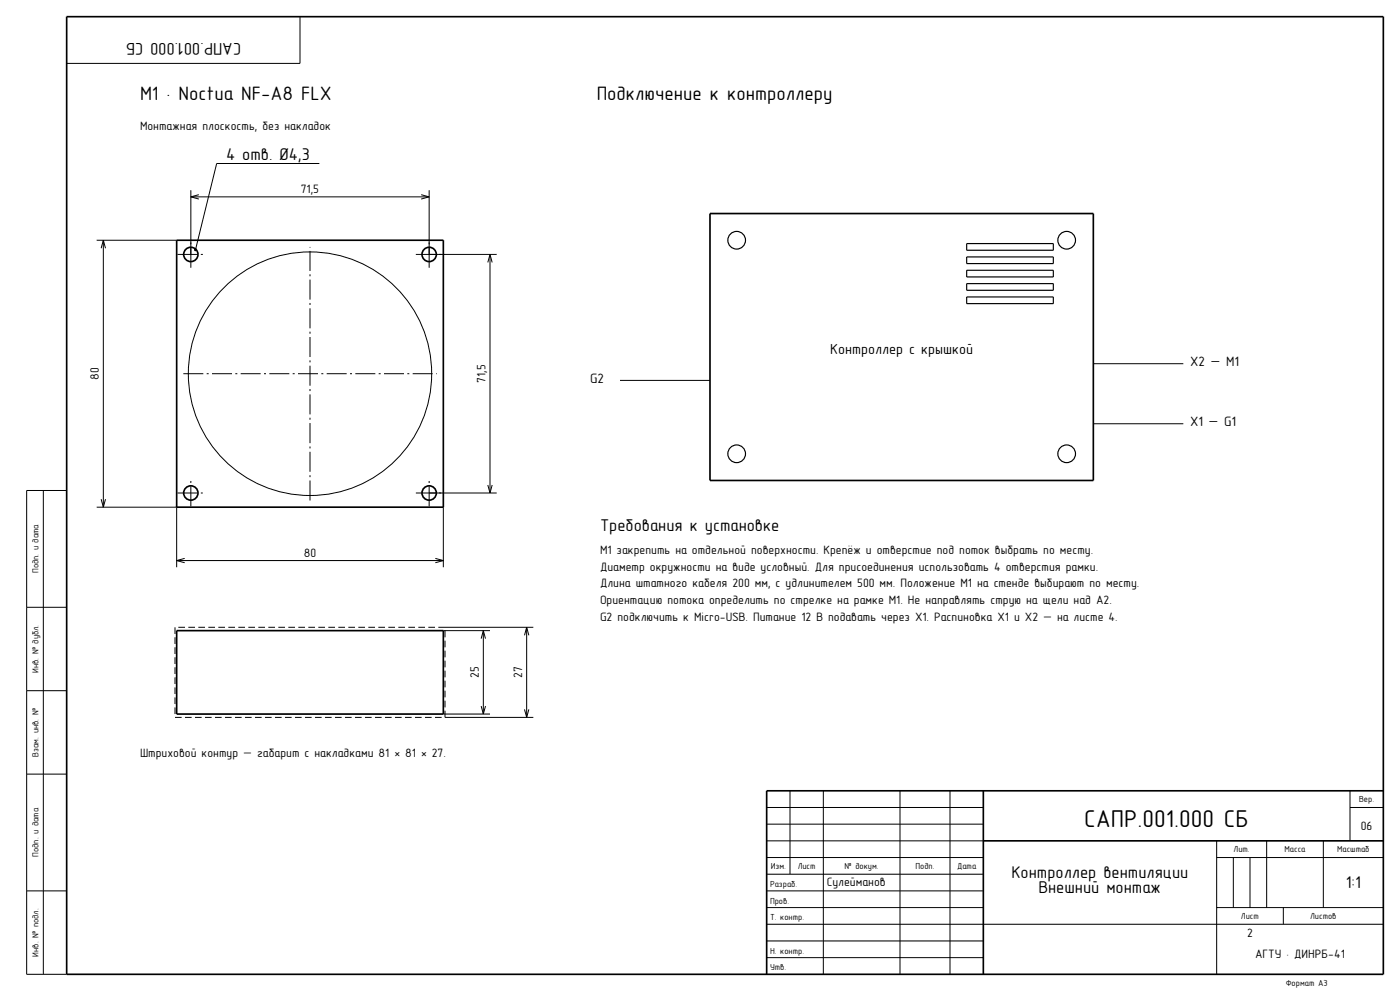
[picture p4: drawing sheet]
<svg xmlns="http://www.w3.org/2000/svg" width="420mm" height="297mm" viewBox="0 0 420 297" stroke-linecap="round" stroke-linejoin="round" font-family="sans-serif">
<defs><g id="words">
<text font-size="7.3" x="325.3" y="247.7">САПР.001.000 СБ</text>
<g font-size="5.8">
<text x="42" y="30">M1 · Noctua NF-A8 FLX</text>
<text x="179" y="30">Подключение к контроллеру</text>
</g>
<g font-size="5.1">
<text x="72.3" y="13" transform="rotate(-180 72.3 13)">САПР.001.000 СБ</text>
<text x="67.8" y="48">4 отв. Ø4,3</text>
<text x="180" y="159">Требования к установке</text>
<text x="303.4" y="263">Контроллер вентиляции</text>
<text x="311.6" y="267.6">Внешний монтаж</text>
<text x="403.7" y="266">1:1</text>
</g>
<text font-size="4.4" x="249.1" y="106">Контроллер с крышкой</text>
<g font-size="4.1">
<text x="357" y="109.8">X2 — M1</text>
<text x="177" y="114.8">G2</text>
<text x="357" y="127.8">X1 — G1</text>
</g>
<g font-size="3.7">
<text x="42" y="39">Монтажная плоскость, без накладок</text>
<text x="90.3" y="57.8">71,5</text>
<text x="29.6" y="113.9" transform="rotate(-90 29.6 113.9)">80</text>
<text x="145.6" y="114.8" transform="rotate(-90 145.6 114.8)">71,5</text>
<text x="91.1" y="166.8">80</text>
<text x="180" y="166">M1 закрепить на отдельной поверхности. Крепёж и отверстие под поток выбрать по месту.</text>
<text x="180" y="171">Диаметр окружности на виде условный. Для присоединения использовать 4 отверстия рамки.</text>
<text x="180" y="176">Длина штатного кабеля 200 мм, с удлинителем 500 мм. Положение M1 на стенде выбирают по месту.</text>
<text x="180" y="181">Ориентацию потока определить по стрелке на рамке M1. Не направлять струю на щели над A2.</text>
<text x="180" y="186">G2 подключить к Micro-USB. Питание 12 В подавать через X1. Распиновка X1 и X2 — на листе 4.</text>
<text x="143.6" y="203.2" transform="rotate(-90 143.6 203.2)">25</text>
<text x="156.6" y="203.2" transform="rotate(-90 156.6 203.2)">27</text>
<text x="42" y="227">Штриховой контур — габарит с накладками 81 × 81 × 27.</text>
<text x="408.3" y="248.7">06</text>
<text x="248" y="265.6">Сулейманов</text>
<text x="374.1" y="280.7">2</text>
<text x="376.5" y="287">АГТУ · ДИНРБ-41</text>
</g>
<g font-size="2.6">
<text x="11.5" y="171.8" transform="rotate(-90 11.5 171.8)">Подп. и дата</text>
<text x="11.5" y="201.7" transform="rotate(-90 11.5 201.7)">Инв. № дубл.</text>
<text x="11.5" y="226.7" transform="rotate(-90 11.5 226.7)">Взам. инв. №</text>
<text x="407.8" y="240.5">Вер.</text>
<text x="11.5" y="256.8" transform="rotate(-90 11.5 256.8)">Подп. и дата</text>
<text x="370.1" y="255.4">Лит.</text>
<text x="385.4" y="255.4">Масса</text>
<text x="401.1" y="255.4">Масштаб</text>
<text x="231.2" y="260.4">Изм.</text>
<text x="239.3" y="260.4">Лист</text>
<text x="253.4" y="260.4">№ докум.</text>
<text x="274.6" y="260.4">Подп.</text>
<text x="287.1" y="260.4">Дата</text>
<text x="231" y="265.8">Разраб.</text>
<text x="231" y="275.8">Т. контр.</text>
<text x="231" y="270.8">Пров.</text>
<text x="372.3" y="275.5">Лист</text>
<text x="393" y="275.5">Листов</text>
<text x="11.5" y="286.7" transform="rotate(-90 11.5 286.7)">Инв. № подл.</text>
<text x="231" y="285.8">Н. контр.</text>
<text x="231" y="290.8">Утв.</text>
<text x="385.7" y="295.4">Формат А3</text>
</g>
</g></defs>
<g fill="none" stroke="#000" stroke-width=".5">
<path d="M20 5h395v287h-395zM53 72h80v80h-80zM213 64h115v80h-115zM53 189h80v25h-80zM295 237v55M415 237h-185v55M295 252h120"/>
<circle cx="57.2" cy="76.3" r="2.15"/>
<circle cx="128.7" cy="76.3" r="2.15"/>
<circle cx="57.2" cy="147.7" r="2.15"/>
<circle cx="128.7" cy="147.7" r="2.15"/>
</g>
<g fill="none" stroke="#000" stroke-width=".3">
<path d="M90 5v14h-70M57.3 57v19.3M57.3 59h71.4M57.3 59l2.3 .7M59.6 58.3l-2.3 .7M95.8 49h-30.8l-6.3 25.9M126.4 58.3l2.3 .7M128.7 57v19.3h20.3M128.7 59l-2.3 .7M29 72h24M31 72v80M31 72l-.6 2.4"/>
<path d="M31 72l.7 2.4M147 76.3v71.4M147 76.3l-.6 2.4M147 76.3l.6 2.4M186 114h27M328 109h27M328 127h27M13 147v145M20 147h-12v145h12M29 152h24v18M30.4 149.6l.6 2.4M31.7 149.6l-.7 2.4"/>
<path d="M128.7 147.7h20.3M133 152v18M146.4 145.4l.6 2.3M147.6 145.4l-.6 2.3M53 168h80M53 168l2.4 .6M55.4 167.4l-2.4 .6M130.6 167.4l2.4 .6M133 168l-2.4 .6M8 182h12M133 189h14M133.5 188h26.5"/>
<path d="M145 189v25M145 189l-.7 2.4M145 189l.6 2.4M158 188v27M158 188l-.7 2.4M158 188l.6 2.4M8 207h12M133 214h14M133.5 215h26.5M144.3 211.6l.7 2.4M145.6 211.6l-.6 2.4M157.3 212.6l.7 2.4"/>
<path d="M158.6 212.6l-.6 2.4M8 232h12M237 237v25M247 237v55M270 237v55M285 237v55M405 237v15M230 257h65M230 252h65M230 247h65M230 242h65M365 257h50"/>
<path d="M365 252v40M370 257v15M375 257v15M380 252v20M397 252v20M405 242h10M8 267h12M230 277h185M230 272h65M230 267h65M230 262h65M365 272h50"/>
<path d="M385 272v5M230 287h65M230 282h65"/>
<circle cx="93" cy="112" r="36.5"/>
</g>
<path d="M53.3 76.3h7.9M124.7 76.3h8M57.3 80.3v-8M128.7 80.3v-8M55 112h76M53.3 147.7h7.9M57.3 151.7v-7.9M93 150v-76M124.7 147.7h8M128.7 151.7v-7.9" fill="none" stroke="#000" stroke-width=".3" stroke-dasharray="6 1 .6 1" stroke-linecap="butt"/>
<circle cx="58.6" cy="74.9" r=".45" fill="#000"/>
<path d="M52.5 188v27M133.5 188h-81M52.5 215h81M133.5 215v-27" fill="none" stroke="#000" stroke-width=".3" stroke-dasharray="2 1" stroke-linecap="butt"/>
<g fill="none" stroke="#000" stroke-width=".35">
<path d="M290 73h26v2h-26zM290 77h26v2h-26zM290 89h26v2h-26zM290 81h26v2h-26zM290 85h26v2h-26z"/>
<circle cx="221" cy="72" r="2.65"/>
<circle cx="320" cy="72" r="2.65"/>
<circle cx="221" cy="136" r="2.65"/>
<circle cx="320" cy="136" r="2.65"/>
</g>
<use href="#words"/>
</svg>
